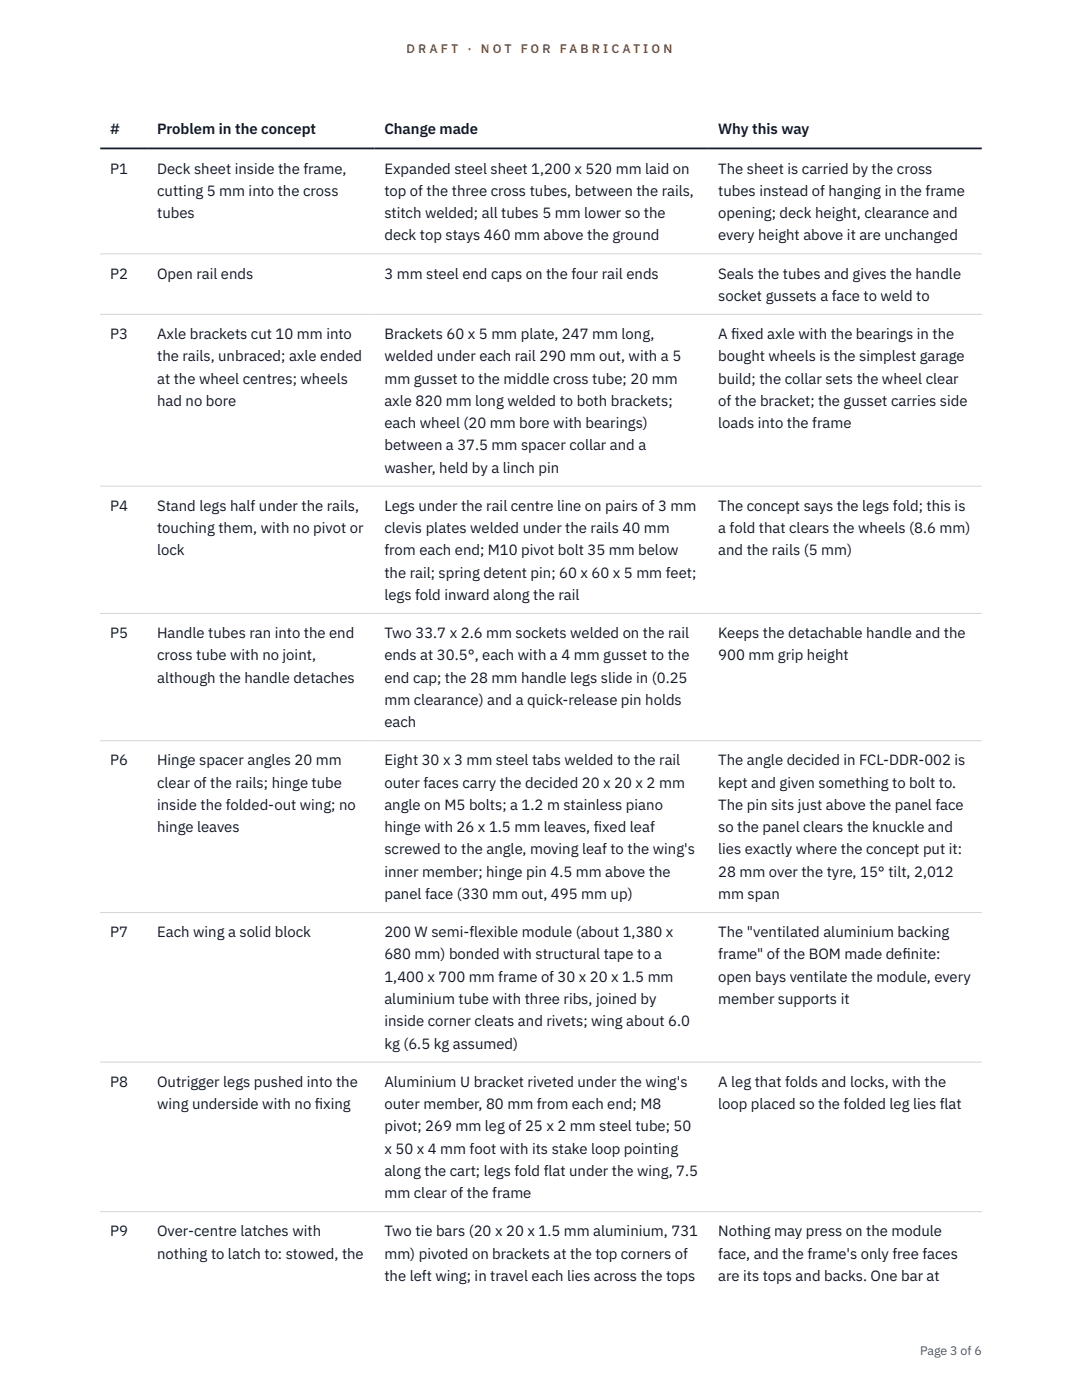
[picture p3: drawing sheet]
<svg xmlns="http://www.w3.org/2000/svg" width="216mm" height="279mm" viewBox="0 0 216 279" stroke-linecap="round" stroke-linejoin="round" font-family="sans-serif">
<defs><g id="words">
<g font-size="3" fill="#111827">
<text x="22" y="26.8">#</text>
<text x="31.4" y="26.8">Problem in the concept</text>
<text x="76.7" y="26.8">Change made</text>
<text x="143.3" y="26.8">Why this way</text>
<text x="22" y="34.6">P1</text>
<text x="31.4" y="34.6">Deck sheet inside the frame,</text>
<text x="76.7" y="34.6">Expanded steel sheet 1,200 x 520 mm laid on</text>
<text x="143.3" y="34.6">The sheet is carried by the cross</text>
<text x="31.4" y="39.1">cutting 5 mm into the cross</text>
<text x="76.7" y="39.1">top of the three cross tubes, between the rails,</text>
<text x="143.3" y="39.1">tubes instead of hanging in the frame</text>
<text x="31.4" y="43.5">tubes</text>
<text x="76.7" y="43.5">stitch welded; all tubes 5 mm lower so the</text>
<text x="76.7" y="48">deck top stays 460 mm above the ground</text>
<text x="143.3" y="43.5">opening; deck height, clearance and</text>
<text x="143.3" y="48">every height above it are unchanged</text>
<text x="22" y="55.6">P2</text>
<text x="31.4" y="55.6">Open rail ends</text>
<text x="76.7" y="55.6">3 mm steel end caps on the four rail ends</text>
<text x="143.3" y="55.6">Seals the tubes and gives the handle</text>
<text x="143.3" y="60">socket gussets a face to weld to</text>
<text x="22" y="67.7">P3</text>
<text x="31.4" y="67.7">Axle brackets cut 10 mm into</text>
<text x="76.7" y="67.7">Brackets 60 x 5 mm plate, 247 mm long,</text>
<text x="143.3" y="67.7">A f</text>
<text x="145.9" y="67.7">ixed axle with the bearings in the</text>
<text x="31.4" y="72.1">the rails, unbraced; axle ended</text>
<text x="31.4" y="76.5">at the wheel centres; wheels</text>
<text x="76.7" y="72.1">welded under each rail 290 mm out, with a 5</text>
<text x="76.7" y="76.5">mm gusset to the middle cross tube; 20 mm</text>
<text x="143.3" y="72.1">bought wheels is the simplest garage</text>
<text x="143.3" y="76.5">build; the collar sets the wheel clear</text>
<text x="31.4" y="81">had no bore</text>
<text x="76.7" y="81">axle 820 mm long welded to both brackets;</text>
<text x="143.3" y="81">of the bracket; the gusset carries side</text>
<text x="76.7" y="85.4">each wheel (20 mm bore with bearings)</text>
<text x="76.7" y="89.9">between a 37.5 mm spacer collar and a</text>
<text x="143.3" y="85.4">loads into the frame</text>
<text x="76.7" y="94.3">washer, held by a linch pin</text>
<text x="22" y="101.9">P4</text>
<text x="31.4" y="101.9">Stand legs half under the rails,</text>
<text x="76.7" y="101.9">Legs under the rail centre line on pairs of 3 mm</text>
<text x="143.3" y="101.9">The concept says the legs fold; this is</text>
<text x="31.4" y="106.4">touching them, with no pivot or</text>
<text x="76.7" y="106.4">clevis plates welded under the rails 40 mm</text>
<text x="143.3" y="106.4">a fold that clears the wheels (8.6 mm)</text>
<text x="31.4" y="110.8">lock</text>
<text x="76.7" y="110.8">from each end; M10 pivot bolt 35 mm below</text>
<text x="143.3" y="110.8">and the rails (5 mm)</text>
<text x="76.7" y="115.3">the rail; spring detent pin; 60 x 60 x 5 mm feet;</text>
<text x="76.7" y="119.7">legs fold inward along the rail</text>
<text x="22" y="127.3">P5</text>
<text x="31.4" y="127.3">Handle tubes ran into the end</text>
<text x="31.4" y="131.8">cross tube with no joint,</text>
<text x="76.7" y="127.3">Two 33.7 x 2.6 mm sockets welded on the rail</text>
<text x="76.7" y="131.8">ends at 30.5°, each with a 4 mm gusset to the</text>
<text x="143.3" y="127.3">Keeps the detachable handle and the</text>
<text x="143.3" y="131.8">900 mm grip height</text>
<text x="31.4" y="136.2">although the handle detaches</text>
<text x="76.7" y="136.2">end cap; the 28 mm handle legs slide in (0.25</text>
<text x="76.7" y="140.7">mm clearance) and a quick-release pin holds</text>
<text x="76.7" y="145.1">each</text>
<text x="22" y="152.7">P6</text>
<text x="31.4" y="152.7">Hinge spacer angles 20 mm</text>
<text x="76.7" y="152.7">Eight 30 x 3 mm steel tabs welded to the rail</text>
<text x="143.3" y="152.7">The angle decided in FCL-DDR-002 is</text>
<text x="31.4" y="157.2">clear of the rails; hinge tube</text>
<text x="31.4" y="161.6">inside the folded-out wing; no</text>
<text x="76.7" y="157.2">outer faces carry the decided 20 x 20 x 2 mm</text>
<text x="76.7" y="161.6">angle on M5 bolts; a 1.2 m stainless piano</text>
<text x="143.3" y="157.2">kept and given something to bolt to.</text>
<text x="143.3" y="161.6">The pin sits just above the panel face</text>
<text x="31.4" y="166.1">hinge leaves</text>
<text x="76.7" y="166.1">hinge with 26 x 1.5 mm leaves, f</text>
<text x="118.5" y="166.1">ixed leaf</text>
<text x="143.3" y="166.1">so the panel clears the knuckle and</text>
<text x="76.7" y="170.5">screwed to the angle, moving leaf to the wing's</text>
<text x="143.3" y="170.5">lies exactly where the concept put it:</text>
<text x="76.7" y="175">inner member; hinge pin 4.5 mm above the</text>
<text x="76.7" y="179.4">panel face (330 mm out, 495 mm up)</text>
<text x="143.3" y="175">28 mm over the tyre, 15° tilt, 2,012</text>
<text x="143.3" y="179.4">mm span</text>
<text x="22" y="187">P7</text>
<text x="31.4" y="187">Each wing a solid block</text>
<text x="76.7" y="187">200 W semi-flexible module (about 1,380 x</text>
<text x="76.7" y="191.5">680 mm) bonded with structural tape to a</text>
<text x="143.3" y="187">The &quot;ventilated aluminium backing</text>
<text x="143.3" y="191.5">frame&quot; of the BOM made def</text>
<text x="180.1" y="191.5">inite:</text>
<text x="76.7" y="195.9">1,400 x 700 mm frame of 30 x 20 x 1.5 mm</text>
<text x="143.3" y="195.9">open bays ventilate the module, every</text>
<text x="76.7" y="200.4">aluminium tube with three ribs, joined by</text>
<text x="143.3" y="200.4">member supports it</text>
<text x="76.7" y="204.8">inside corner cleats and rivets; wing about 6.0</text>
<text x="76.7" y="209.3">kg (6.5 kg assumed)</text>
<text x="22" y="216.9">P8</text>
<text x="31.4" y="216.9">Outrigger legs pushed into the</text>
<text x="31.4" y="221.3">wing underside with no f</text>
<text x="62.8" y="221.3">ixing</text>
<text x="76.7" y="216.9">Aluminium U bracket riveted under the wing's</text>
<text x="76.7" y="221.3">outer member, 80 mm from each end; M8</text>
<text x="143.3" y="216.9">A leg that folds and locks, with the</text>
<text x="143.3" y="221.3">loop placed so the folded leg lies flat</text>
<text x="76.7" y="225.8">pivot; 269 mm leg of 25 x 2 mm steel tube; 50</text>
<text x="76.7" y="230.2">x 50 x 4 mm foot with its stake loop pointing</text>
<text x="76.7" y="234.7">along the cart; legs fold flat under the wing, 7.5</text>
<text x="76.7" y="239.1">mm clear of the frame</text>
<text x="22" y="246.7">P9</text>
<text x="31.4" y="246.7">Over-centre latches with</text>
<text x="31.4" y="251.2">nothing to latch to: stowed, the</text>
<text x="76.7" y="246.7">Two tie bars (20 x 20 x 1.5 mm aluminium, 731</text>
<text x="76.7" y="251.2">mm) pivoted on brackets at the top corners of</text>
<text x="143.3" y="246.7">Nothing may press on the module</text>
<text x="143.3" y="251.2">face, and the frame's only free faces</text>
<text x="76.7" y="255.6">the left wing; in travel each lies across the tops</text>
<text x="143.3" y="255.6">are its tops and backs. One bar at</text>
</g>
<g font-size="2.5" fill="#b45309">
<text x="81.1" y="10.5">D R A F T</text>
<text x="93.3" y="10.5">·</text>
<text x="95.9" y="10.5">N O T</text>
<text x="103.9" y="10.5">F O R</text>
<text x="111.7" y="10.5">F A B R I C A T I O N</text>
</g>
<text font-size="2.5" fill="#4b5563" x="183.6" y="270.3">Page 3 of 6</text>
</g></defs>
<path d="M20 50.7h175.9M20 62.7h175.9M20 97h175.9M20 122.4h175.9M20 147.8h175.9M20 182.1h175.9M20 212h175.9M20 241.8h175.9" fill="none" stroke="#d1d5db" stroke-width=".2"/>
<path d="M20 29.6h175.9" fill="none" stroke="#111827" stroke-width=".35"/>
<use href="#words"/>
</svg>
